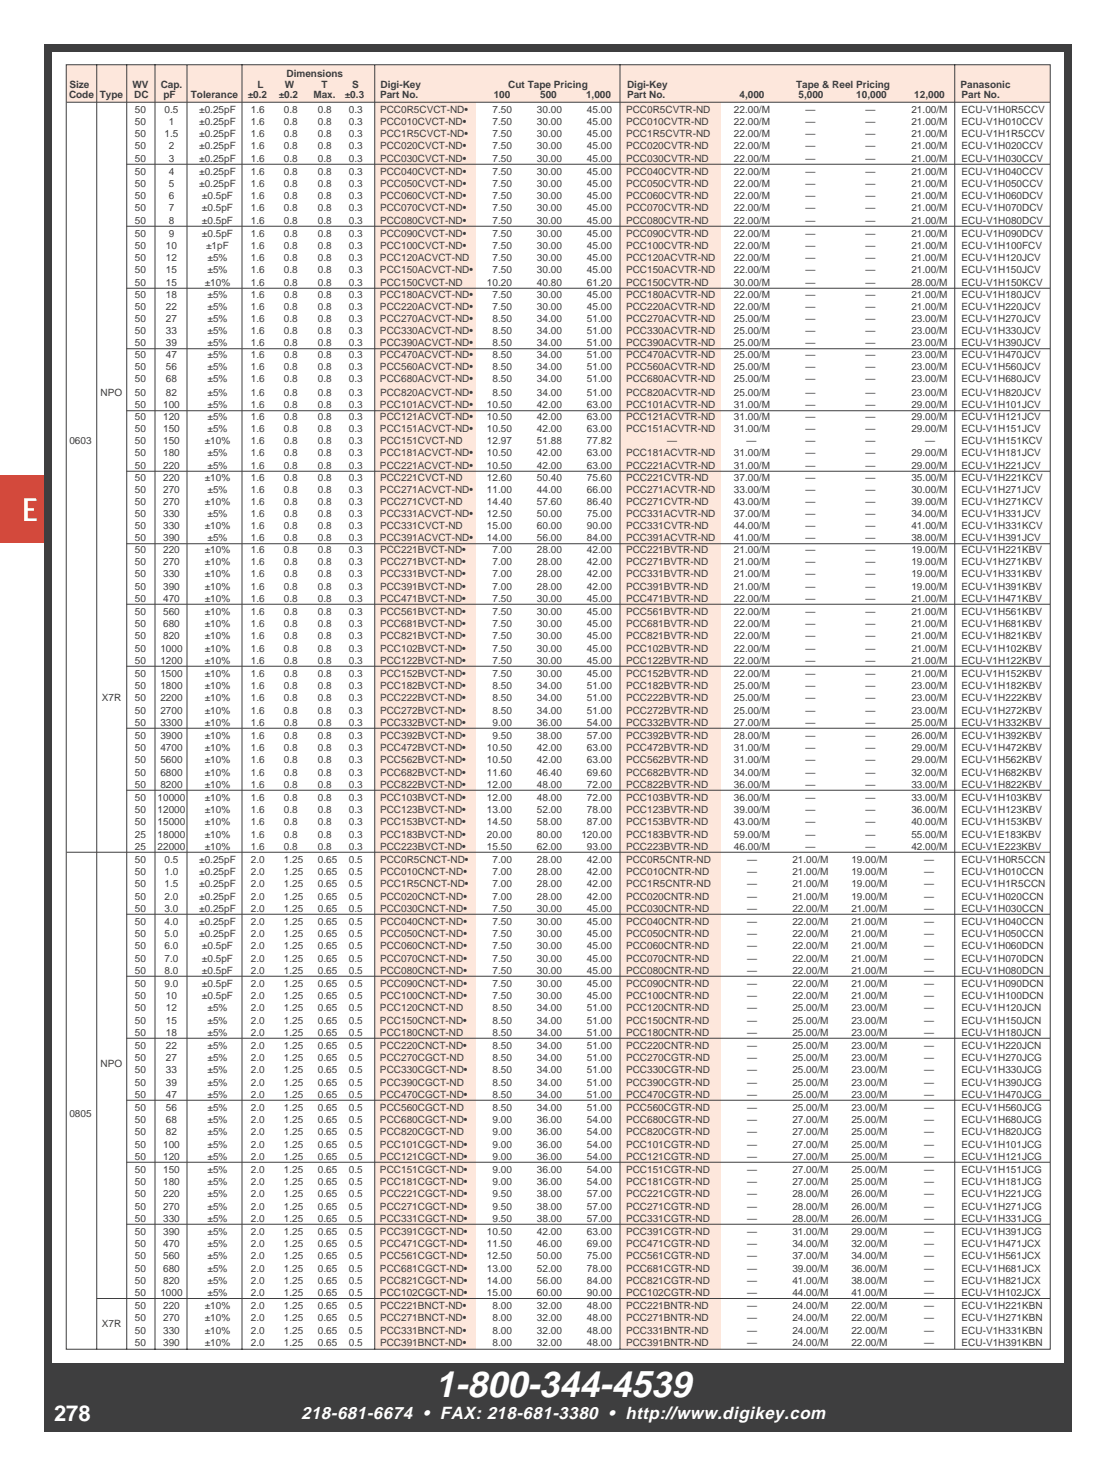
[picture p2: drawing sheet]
<svg xmlns="http://www.w3.org/2000/svg" width="197mm" height="260mm" viewBox="0 0 197 260" stroke-linecap="round" stroke-linejoin="round" font-family="sans-serif">
<defs><g id="words">
<text font-size="6.5" fill="#fff" x="76.7" y="246.5">1-800-344-4539</text>
<text font-size="5.6" fill="#fff" x="3.9" y="91.9">E</text>
<text font-size="3.9" fill="#fff" x="9.5" y="250.7">278</text>
<text font-size="3.1" fill="#fff" x="53.1" y="250.4">218-681-6674 • FAX: 218-681-3380 • http://www.digikey.com</text>
<g font-size="1.8" fill="#3e3e3f">
<text x="12.2" y="17.3">Code Type</text>
<text x="12.3" y="15.4">Size</text>
<text x="23.4" y="15.4">WV</text>
<text x="23.7" y="17.3">DC</text>
<text x="28.3" y="15.4">Cap.</text>
<text x="28.8" y="17.3">pF</text>
<text x="33.7" y="17.3">Tolerance</text>
<text x="43.7" y="17.3">±0.2</text>
<text x="45.4" y="15.4">L</text>
<text x="49.2" y="17.3">±0.2</text>
<text x="50.2" y="15.4">W</text>
<text x="50.5" y="13.6">Dimensions</text>
<text x="55.3" y="17.3">Max.</text>
<text x="56.7" y="15.4">T</text>
<text x="60.8" y="17.3">±0.3</text>
<text x="62.1" y="15.4">S</text>
<text x="67" y="17.3">Part No.</text>
<text x="67.1" y="15.4">Digi-Key</text>
<text x="87.1" y="17.3">100</text>
<text x="89.7" y="15.4">Cut Tape Pricing</text>
<text x="95.3" y="17.3">500</text>
<text x="103.4" y="17.3">1,000</text>
<text x="110.6" y="17.3">Part No.</text>
<text x="110.6" y="15.4">Digi-Key</text>
<text x="130.4" y="17.3">4,000</text>
<text x="140.4" y="15.4">Tape &amp; Reel Pricing</text>
<text x="140.9" y="17.3">5,000</text>
<text x="151" y="17.3">10,000</text>
<text x="161.3" y="17.3">12,000</text>
<text x="169.4" y="15.4">Panasonic</text>
<text x="169.6" y="17.3">Part No.</text>
<text x="23.8" y="19.9">50</text>
<text x="23.8" y="22.1">50</text>
<text x="29" y="19.9">0.5</text>
<text x="29.8" y="22.1">1</text>
<text x="35.1" y="19.9">±0.25pF</text>
<text x="35.1" y="22.1">±0.25pF</text>
<text x="44.3" y="19.9">1.6</text>
<text x="44.3" y="22.1">1.6</text>
<text x="50.1" y="19.9">0.8</text>
<text x="50.1" y="22.1">0.8</text>
<text x="56.1" y="19.9">0.8</text>
<text x="56.1" y="22.1">0.8</text>
<text x="61.6" y="19.9">0.3</text>
<text x="61.6" y="22.1">0.3</text>
<text x="67" y="19.9">PCC0R5CVCT-ND•</text>
<text x="67" y="22.1">PCC010CVCT-ND•</text>
<text x="86.9" y="19.9">7.50</text>
<text x="86.9" y="22.1">7.50</text>
<text x="94.7" y="19.9">30.00</text>
<text x="94.7" y="22.1">30.00</text>
<text x="103.5" y="19.9">45.00</text>
<text x="103.5" y="22.1">45.00</text>
<text x="110.4" y="19.9">PCC0R5CVTR-ND</text>
<text x="110.4" y="22.1">PCC010CVTR-ND</text>
<text x="129.5" y="19.9">22.00/M</text>
<text x="129.5" y="22.1">22.00/M</text>
<text x="142.1" y="19.9">—</text>
<text x="142.1" y="22.1">—</text>
<text x="152.7" y="19.9">—</text>
<text x="152.7" y="22.1">—</text>
<text x="160.8" y="19.9">21.00/M</text>
<text x="160.8" y="22.1">21.00/M</text>
<text x="169.6" y="19.9">ECU-V1H0R5CCV</text>
<text x="169.6" y="22.1">ECU-V1H010CCV</text>
<text x="23.8" y="24.2">50</text>
<text x="23.8" y="26.4">50</text>
<text x="23.8" y="28.5">50</text>
<text x="29" y="24.2">1.5</text>
<text x="29.8" y="26.4">2</text>
<text x="29.8" y="28.5">3</text>
<text x="35.1" y="24.2">±0.25pF</text>
<text x="35.1" y="26.4">±0.25pF</text>
<text x="35.1" y="28.5">±0.25pF</text>
<text x="44.3" y="24.2">1.6</text>
<text x="44.3" y="26.4">1.6</text>
<text x="44.3" y="28.5">1.6</text>
<text x="50.1" y="24.2">0.8</text>
<text x="50.1" y="26.4">0.8</text>
<text x="50.1" y="28.5">0.8</text>
<text x="56.1" y="24.2">0.8</text>
<text x="56.1" y="26.4">0.8</text>
<text x="56.1" y="28.5">0.8</text>
<text x="61.6" y="24.2">0.3</text>
<text x="61.6" y="26.4">0.3</text>
<text x="61.6" y="28.5">0.3</text>
<text x="67" y="24.2">PCC1R5CVCT-ND•</text>
<text x="67" y="26.4">PCC020CVCT-ND•</text>
<text x="67" y="28.5">PCC030CVCT-ND•</text>
<text x="86.9" y="24.2">7.50</text>
<text x="86.9" y="26.4">7.50</text>
<text x="86.9" y="28.5">7.50</text>
<text x="94.7" y="24.2">30.00</text>
<text x="94.7" y="26.4">30.00</text>
<text x="94.7" y="28.5">30.00</text>
<text x="103.5" y="24.2">45.00</text>
<text x="103.5" y="26.4">45.00</text>
<text x="103.5" y="28.5">45.00</text>
<text x="110.4" y="24.2">PCC1R5CVTR-ND</text>
<text x="110.4" y="26.4">PCC020CVTR-ND</text>
<text x="110.4" y="28.5">PCC030CVTR-ND</text>
<text x="129.5" y="24.2">22.00/M</text>
<text x="129.5" y="26.4">22.00/M</text>
<text x="129.5" y="28.5">22.00/M</text>
<text x="142.1" y="24.2">—</text>
<text x="142.1" y="26.4">—</text>
<text x="142.1" y="28.5">—</text>
<text x="152.7" y="24.2">—</text>
<text x="152.7" y="26.4">—</text>
<text x="152.7" y="28.5">—</text>
<text x="160.8" y="24.2">21.00/M</text>
<text x="160.8" y="26.4">21.00/M</text>
<text x="160.8" y="28.5">21.00/M</text>
<text x="169.6" y="24.2">ECU-V1H1R5CCV</text>
<text x="169.6" y="26.4">ECU-V1H020CCV</text>
<text x="169.6" y="28.5">ECU-V1H030CCV</text>
<text x="23.8" y="30.9">50</text>
<text x="23.8" y="33">50</text>
<text x="23.8" y="35.2">50</text>
<text x="29.8" y="30.9">4</text>
<text x="29.8" y="33">5</text>
<text x="29.8" y="35.2">6</text>
<text x="35.1" y="30.9">±0.25pF</text>
<text x="35.1" y="33">±0.25pF</text>
<text x="35.6" y="35.2">±0.5pF</text>
<text x="44.3" y="30.9">1.6</text>
<text x="44.3" y="33">1.6</text>
<text x="44.3" y="35.2">1.6</text>
<text x="50.1" y="30.9">0.8</text>
<text x="50.1" y="33">0.8</text>
<text x="50.1" y="35.2">0.8</text>
<text x="56.1" y="30.9">0.8</text>
<text x="56.1" y="33">0.8</text>
<text x="56.1" y="35.2">0.8</text>
<text x="61.6" y="30.9">0.3</text>
<text x="61.6" y="33">0.3</text>
<text x="61.6" y="35.2">0.3</text>
<text x="67" y="30.9">PCC040CVCT-ND•</text>
<text x="67" y="33">PCC050CVCT-ND•</text>
<text x="67" y="35.2">PCC060CVCT-ND•</text>
<text x="86.9" y="30.9">7.50</text>
<text x="86.9" y="33">7.50</text>
<text x="86.9" y="35.2">7.50</text>
<text x="94.7" y="30.9">30.00</text>
<text x="94.7" y="33">30.00</text>
<text x="94.7" y="35.2">30.00</text>
<text x="103.5" y="30.9">45.00</text>
<text x="103.5" y="33">45.00</text>
<text x="103.5" y="35.2">45.00</text>
<text x="110.4" y="30.9">PCC040CVTR-ND</text>
<text x="110.4" y="33">PCC050CVTR-ND</text>
<text x="110.4" y="35.2">PCC060CVTR-ND</text>
<text x="129.5" y="30.9">22.00/M</text>
<text x="129.5" y="33">22.00/M</text>
<text x="129.5" y="35.2">22.00/M</text>
<text x="142.1" y="30.9">—</text>
<text x="142.1" y="33">—</text>
<text x="142.1" y="35.2">—</text>
<text x="152.7" y="30.9">—</text>
<text x="152.7" y="33">—</text>
<text x="152.7" y="35.2">—</text>
<text x="160.8" y="30.9">21.00/M</text>
<text x="160.8" y="33">21.00/M</text>
<text x="160.8" y="35.2">21.00/M</text>
<text x="169.6" y="30.9">ECU-V1H040CCV</text>
<text x="169.6" y="33">ECU-V1H050CCV</text>
<text x="169.6" y="35.2">ECU-V1H060DCV</text>
<text x="23.8" y="37.3">50</text>
<text x="23.8" y="39.4">50</text>
<text x="23.8" y="41.8">50</text>
<text x="29.8" y="37.3">7</text>
<text x="29.8" y="39.4">8</text>
<text x="29.8" y="41.8">9</text>
<text x="35.6" y="37.3">±0.5pF</text>
<text x="35.6" y="39.4">±0.5pF</text>
<text x="35.6" y="41.8">±0.5pF</text>
<text x="44.3" y="37.3">1.6</text>
<text x="44.3" y="39.4">1.6</text>
<text x="44.3" y="41.8">1.6</text>
<text x="50.1" y="37.3">0.8</text>
<text x="50.1" y="39.4">0.8</text>
<text x="50.1" y="41.8">0.8</text>
<text x="56.1" y="37.3">0.8</text>
<text x="56.1" y="39.4">0.8</text>
<text x="56.1" y="41.8">0.8</text>
<text x="61.6" y="37.3">0.3</text>
<text x="61.6" y="39.4">0.3</text>
<text x="61.6" y="41.8">0.3</text>
<text x="67" y="37.3">PCC070CVCT-ND•</text>
<text x="67" y="39.4">PCC080CVCT-ND•</text>
<text x="67" y="41.8">PCC090CVCT-ND•</text>
<text x="86.9" y="37.3">7.50</text>
<text x="86.9" y="39.4">7.50</text>
<text x="86.9" y="41.8">7.50</text>
<text x="94.7" y="37.3">30.00</text>
<text x="94.7" y="39.4">30.00</text>
<text x="94.7" y="41.8">30.00</text>
<text x="103.5" y="37.3">45.00</text>
<text x="103.5" y="39.4">45.00</text>
<text x="103.5" y="41.8">45.00</text>
<text x="110.4" y="37.3">PCC070CVTR-ND</text>
<text x="110.4" y="39.4">PCC080CVTR-ND</text>
<text x="110.4" y="41.8">PCC090CVTR-ND</text>
<text x="129.5" y="37.3">22.00/M</text>
<text x="129.5" y="39.4">22.00/M</text>
<text x="129.5" y="41.8">22.00/M</text>
<text x="142.1" y="37.3">—</text>
<text x="142.1" y="39.4">—</text>
<text x="142.1" y="41.8">—</text>
<text x="152.7" y="37.3">—</text>
<text x="152.7" y="39.4">—</text>
<text x="152.7" y="41.8">—</text>
<text x="160.8" y="37.3">21.00/M</text>
<text x="160.8" y="39.4">21.00/M</text>
<text x="160.8" y="41.8">21.00/M</text>
<text x="169.6" y="37.3">ECU-V1H070DCV</text>
<text x="169.6" y="39.4">ECU-V1H080DCV</text>
<text x="169.6" y="41.8">ECU-V1H090DCV</text>
<text x="23.8" y="44">50</text>
<text x="23.8" y="46.1">50</text>
<text x="29.3" y="44">10</text>
<text x="29.3" y="46.1">12</text>
<text x="36.4" y="44">±1pF</text>
<text x="36.6" y="46.1">±5%</text>
<text x="44.3" y="46.1">1.6</text>
<text x="44.3" y="44">1.6</text>
<text x="50.1" y="46.1">0.8</text>
<text x="50.1" y="44">0.8</text>
<text x="56.1" y="46.1">0.8</text>
<text x="56.1" y="44">0.8</text>
<text x="61.5" y="46.1">0.3</text>
<text x="61.6" y="44">0.3</text>
<text x="67" y="46.1">PCC120ACVCT-ND</text>
<text x="67" y="44">PCC100CVCT-ND•</text>
<text x="86.9" y="46.1">7.50</text>
<text x="86.9" y="44">7.50</text>
<text x="94.7" y="46.1">30.00</text>
<text x="94.7" y="44">30.00</text>
<text x="103.5" y="46.1">45.00</text>
<text x="103.5" y="44">45.00</text>
<text x="110.4" y="46.1">PCC120ACVTR-ND</text>
<text x="110.4" y="44">PCC100CVTR-ND</text>
<text x="129.5" y="46.1">22.00/M</text>
<text x="129.5" y="44">22.00/M</text>
<text x="142.1" y="46.1">—</text>
<text x="142.1" y="44">—</text>
<text x="152.7" y="46.1">—</text>
<text x="152.7" y="44">—</text>
<text x="160.8" y="46.1">21.00/M</text>
<text x="160.8" y="44">21.00/M</text>
<text x="169.6" y="46.1">ECU-V1H120JCV</text>
<text x="169.6" y="44">ECU-V1H100FCV</text>
<text x="23.8" y="48.2">50</text>
<text x="23.8" y="50.4">50</text>
<text x="23.8" y="52.5">50</text>
<text x="29.3" y="48.2">15</text>
<text x="29.3" y="50.4">15</text>
<text x="29.3" y="52.5">18</text>
<text x="36.1" y="50.4">±10%</text>
<text x="36.6" y="48.2">±5%</text>
<text x="36.6" y="52.5">±5%</text>
<text x="44.3" y="48.2">1.6</text>
<text x="44.3" y="52.5">1.6</text>
<text x="44.3" y="50.4">1.6</text>
<text x="50.1" y="48.2">0.8</text>
<text x="50.1" y="52.5">0.8</text>
<text x="50.1" y="50.4">0.8</text>
<text x="56.1" y="48.2">0.8</text>
<text x="56.1" y="52.5">0.8</text>
<text x="56.1" y="50.4">0.8</text>
<text x="61.5" y="48.2">0.3</text>
<text x="61.5" y="52.5">0.3</text>
<text x="61.6" y="50.4">0.3</text>
<text x="67" y="48.2">PCC150ACVCT-ND•</text>
<text x="67" y="52.5">PCC180ACVCT-ND•</text>
<text x="67" y="50.4">PCC150CVCT-ND</text>
<text x="85.9" y="50.4">10.20</text>
<text x="86.9" y="48.2">7.50</text>
<text x="86.9" y="52.5">7.50</text>
<text x="94.7" y="48.2">30.00</text>
<text x="94.7" y="52.5">30.00</text>
<text x="94.7" y="50.4">40.80</text>
<text x="103.5" y="48.2">45.00</text>
<text x="103.5" y="52.5">45.00</text>
<text x="103.5" y="50.4">61.20</text>
<text x="110.4" y="48.2">PCC150ACVTR-ND</text>
<text x="110.4" y="52.5">PCC180ACVTR-ND</text>
<text x="110.4" y="50.4">PCC150CVTR-ND</text>
<text x="129.5" y="48.2">22.00/M</text>
<text x="129.5" y="52.5">22.00/M</text>
<text x="129.5" y="50.4">30.00/M</text>
<text x="142.1" y="48.2">—</text>
<text x="142.1" y="52.5">—</text>
<text x="142.1" y="50.4">—</text>
<text x="152.7" y="48.2">—</text>
<text x="152.7" y="52.5">—</text>
<text x="152.7" y="50.4">—</text>
<text x="160.8" y="48.2">21.00/M</text>
<text x="160.8" y="52.5">21.00/M</text>
<text x="160.8" y="50.4">28.00/M</text>
<text x="169.6" y="48.2">ECU-V1H150JCV</text>
<text x="169.6" y="52.5">ECU-V1H180JCV</text>
<text x="169.6" y="50.4">ECU-V1H150KCV</text>
<text x="23.8" y="54.6">50</text>
<text x="23.8" y="56.8">50</text>
<text x="23.8" y="58.9">50</text>
<text x="29.3" y="54.6">22</text>
<text x="29.3" y="56.8">27</text>
<text x="29.3" y="58.9">33</text>
<text x="36.6" y="54.6">±5%</text>
<text x="36.6" y="56.8">±5%</text>
<text x="36.6" y="58.9">±5%</text>
<text x="44.3" y="54.6">1.6</text>
<text x="44.3" y="56.8">1.6</text>
<text x="44.3" y="58.9">1.6</text>
<text x="50.1" y="54.6">0.8</text>
<text x="50.1" y="56.8">0.8</text>
<text x="50.1" y="58.9">0.8</text>
<text x="56.1" y="54.6">0.8</text>
<text x="56.1" y="56.8">0.8</text>
<text x="56.1" y="58.9">0.8</text>
<text x="61.5" y="54.6">0.3</text>
<text x="61.5" y="56.8">0.3</text>
<text x="61.5" y="58.9">0.3</text>
<text x="67" y="54.6">PCC220ACVCT-ND•</text>
<text x="67" y="56.8">PCC270ACVCT-ND•</text>
<text x="67" y="58.9">PCC330ACVCT-ND•</text>
<text x="86.9" y="54.6">7.50</text>
<text x="86.9" y="56.8">8.50</text>
<text x="86.9" y="58.9">8.50</text>
<text x="94.7" y="54.6">30.00</text>
<text x="94.7" y="56.8">34.00</text>
<text x="94.7" y="58.9">34.00</text>
<text x="103.5" y="54.6">45.00</text>
<text x="103.5" y="56.8">51.00</text>
<text x="103.5" y="58.9">51.00</text>
<text x="110.4" y="54.6">PCC220ACVTR-ND</text>
<text x="110.4" y="56.8">PCC270ACVTR-ND</text>
<text x="110.4" y="58.9">PCC330ACVTR-ND</text>
<text x="129.5" y="54.6">22.00/M</text>
<text x="129.5" y="56.8">25.00/M</text>
<text x="129.5" y="58.9">25.00/M</text>
<text x="142.1" y="54.6">—</text>
<text x="142.1" y="56.8">—</text>
<text x="142.1" y="58.9">—</text>
<text x="152.7" y="54.6">—</text>
<text x="152.7" y="56.8">—</text>
<text x="152.7" y="58.9">—</text>
<text x="160.8" y="54.6">21.00/M</text>
<text x="160.8" y="56.8">23.00/M</text>
<text x="160.8" y="58.9">23.00/M</text>
<text x="169.6" y="54.6">ECU-V1H220JCV</text>
<text x="169.6" y="56.8">ECU-V1H270JCV</text>
<text x="169.6" y="58.9">ECU-V1H330JCV</text>
<text x="23.8" y="61">50</text>
<text x="23.8" y="63.2">50</text>
<text x="23.8" y="65.3">50</text>
<text x="29.3" y="61">39</text>
<text x="29.3" y="63.2">47</text>
<text x="29.3" y="65.3">56</text>
<text x="36.6" y="61">±5%</text>
<text x="36.6" y="63.2">±5%</text>
<text x="36.6" y="65.3">±5%</text>
<text x="44.3" y="61">1.6</text>
<text x="44.3" y="63.2">1.6</text>
<text x="44.3" y="65.3">1.6</text>
<text x="50.1" y="61">0.8</text>
<text x="50.1" y="63.2">0.8</text>
<text x="50.1" y="65.3">0.8</text>
<text x="56.1" y="61">0.8</text>
<text x="56.1" y="63.2">0.8</text>
<text x="56.1" y="65.3">0.8</text>
<text x="61.5" y="61">0.3</text>
<text x="61.5" y="63.2">0.3</text>
<text x="61.5" y="65.3">0.3</text>
<text x="67" y="61">PCC390ACVCT-ND•</text>
<text x="67" y="63.2">PCC470ACVCT-ND•</text>
<text x="67" y="65.3">PCC560ACVCT-ND•</text>
<text x="86.9" y="61">8.50</text>
<text x="86.9" y="63.2">8.50</text>
<text x="86.9" y="65.3">8.50</text>
<text x="94.7" y="61">34.00</text>
<text x="94.7" y="63.2">34.00</text>
<text x="94.7" y="65.3">34.00</text>
<text x="103.5" y="61">51.00</text>
<text x="103.5" y="63.2">51.00</text>
<text x="103.5" y="65.3">51.00</text>
<text x="110.4" y="61">PCC390ACVTR-ND</text>
<text x="110.4" y="63.2">PCC470ACVTR-ND</text>
<text x="110.4" y="65.3">PCC560ACVTR-ND</text>
<text x="129.5" y="61">25.00/M</text>
<text x="129.5" y="63.2">25.00/M</text>
<text x="129.5" y="65.3">25.00/M</text>
<text x="142.1" y="61">—</text>
<text x="142.1" y="63.2">—</text>
<text x="142.1" y="65.3">—</text>
<text x="152.7" y="61">—</text>
<text x="152.7" y="63.2">—</text>
<text x="152.7" y="65.3">—</text>
<text x="160.8" y="61">23.00/M</text>
<text x="160.8" y="63.2">23.00/M</text>
<text x="160.8" y="65.3">23.00/M</text>
<text x="169.6" y="61">ECU-V1H390JCV</text>
<text x="169.6" y="63.2">ECU-V1H470JCV</text>
<text x="169.6" y="65.3">ECU-V1H560JCV</text>
<text x="17.8" y="69.8">NPO</text>
<text x="23.8" y="67.4">50</text>
<text x="23.8" y="72">50</text>
<text x="23.8" y="69.8">50</text>
<text x="28.8" y="72">100</text>
<text x="29.3" y="67.4">68</text>
<text x="29.3" y="69.8">82</text>
<text x="36.6" y="67.4">±5%</text>
<text x="36.6" y="72">±5%</text>
<text x="36.6" y="69.8">±5%</text>
<text x="44.3" y="67.4">1.6</text>
<text x="44.3" y="72">1.6</text>
<text x="44.3" y="69.8">1.6</text>
<text x="50.1" y="67.4">0.8</text>
<text x="50.1" y="72">0.8</text>
<text x="50.1" y="69.8">0.8</text>
<text x="56.1" y="67.4">0.8</text>
<text x="56.1" y="72">0.8</text>
<text x="56.1" y="69.8">0.8</text>
<text x="61.5" y="67.4">0.3</text>
<text x="61.5" y="72">0.3</text>
<text x="61.6" y="69.8">0.3</text>
<text x="67" y="67.4">PCC680ACVCT-ND•</text>
<text x="67" y="72">PCC101ACVCT-ND•</text>
<text x="67" y="69.8">PCC820ACVCT-ND•</text>
<text x="85.9" y="72">10.50</text>
<text x="86.9" y="67.4">8.50</text>
<text x="86.9" y="69.8">8.50</text>
<text x="94.7" y="67.4">34.00</text>
<text x="94.7" y="72">42.00</text>
<text x="94.7" y="69.8">34.00</text>
<text x="103.5" y="67.4">51.00</text>
<text x="103.5" y="72">63.00</text>
<text x="103.5" y="69.8">51.00</text>
<text x="110.4" y="67.4">PCC680ACVTR-ND</text>
<text x="110.4" y="72">PCC101ACVTR-ND</text>
<text x="110.4" y="69.8">PCC820ACVTR-ND</text>
<text x="129.5" y="67.4">25.00/M</text>
<text x="129.5" y="72">31.00/M</text>
<text x="129.5" y="69.8">25.00/M</text>
<text x="142.1" y="67.4">—</text>
<text x="142.1" y="72">—</text>
<text x="142.1" y="69.8">—</text>
<text x="152.7" y="67.4">—</text>
<text x="152.7" y="72">—</text>
<text x="152.7" y="69.8">—</text>
<text x="160.8" y="67.4">23.00/M</text>
<text x="160.8" y="72">29.00/M</text>
<text x="160.8" y="69.8">23.00/M</text>
<text x="169.6" y="67.4">ECU-V1H680JCV</text>
<text x="169.6" y="72">ECU-V1H101JCV</text>
<text x="169.6" y="69.8">ECU-V1H820JCV</text>
<text x="23.8" y="74.1">50</text>
<text x="23.8" y="76.2">50</text>
<text x="28.8" y="74.1">120</text>
<text x="28.8" y="76.2">150</text>
<text x="36.6" y="74.1">±5%</text>
<text x="36.6" y="76.2">±5%</text>
<text x="44.3" y="74.1">1.6</text>
<text x="44.3" y="76.2">1.6</text>
<text x="50.1" y="74.1">0.8</text>
<text x="50.1" y="76.2">0.8</text>
<text x="56.1" y="74.1">0.8</text>
<text x="56.1" y="76.2">0.8</text>
<text x="61.5" y="74.1">0.3</text>
<text x="61.5" y="76.2">0.3</text>
<text x="67" y="74.1">PCC121ACVCT-ND•</text>
<text x="67" y="76.2">PCC151ACVCT-ND•</text>
<text x="85.9" y="74.1">10.50</text>
<text x="85.9" y="76.2">10.50</text>
<text x="94.7" y="74.1">42.00</text>
<text x="94.7" y="76.2">42.00</text>
<text x="103.5" y="74.1">63.00</text>
<text x="103.5" y="76.2">63.00</text>
<text x="110.4" y="74.1">PCC121ACVTR-ND</text>
<text x="110.4" y="76.2">PCC151ACVTR-ND</text>
<text x="129.5" y="74.1">31.00/M</text>
<text x="129.5" y="76.2">31.00/M</text>
<text x="142.1" y="74.1">—</text>
<text x="142.1" y="76.2">—</text>
<text x="152.7" y="74.1">—</text>
<text x="152.7" y="76.2">—</text>
<text x="160.8" y="74.1">29.00/M</text>
<text x="160.8" y="76.2">29.00/M</text>
<text x="169.6" y="74.1">ECU-V1H121JCV</text>
<text x="169.6" y="76.2">ECU-V1H151JCV</text>
<text x="12.2" y="78.4">0603</text>
<text x="23.8" y="78.4">50</text>
<text x="23.8" y="80.5">50</text>
<text x="23.8" y="82.6">50</text>
<text x="28.8" y="78.4">150</text>
<text x="28.8" y="80.5">180</text>
<text x="28.8" y="82.6">220</text>
<text x="36.1" y="78.4">±10%</text>
<text x="36.6" y="80.5">±5%</text>
<text x="36.6" y="82.6">±5%</text>
<text x="44.3" y="80.5">1.6</text>
<text x="44.3" y="82.6">1.6</text>
<text x="44.3" y="78.4">1.6</text>
<text x="50.1" y="80.5">0.8</text>
<text x="50.1" y="82.6">0.8</text>
<text x="50.1" y="78.4">0.8</text>
<text x="56.1" y="80.5">0.8</text>
<text x="56.1" y="82.6">0.8</text>
<text x="56.1" y="78.4">0.8</text>
<text x="61.5" y="80.5">0.3</text>
<text x="61.5" y="82.6">0.3</text>
<text x="61.6" y="78.4">0.3</text>
<text x="67" y="80.5">PCC181ACVCT-ND•</text>
<text x="67" y="82.6">PCC221ACVCT-ND•</text>
<text x="67" y="78.4">PCC151CVCT-ND</text>
<text x="85.9" y="80.5">10.50</text>
<text x="85.9" y="82.6">10.50</text>
<text x="85.9" y="78.4">12.97</text>
<text x="94.7" y="80.5">42.00</text>
<text x="94.7" y="82.6">42.00</text>
<text x="94.7" y="78.4">51.88</text>
<text x="103.5" y="80.5">63.00</text>
<text x="103.5" y="82.6">63.00</text>
<text x="103.5" y="78.4">77.82</text>
<text x="110.4" y="80.5">PCC181ACVTR-ND</text>
<text x="110.4" y="82.6">PCC221ACVTR-ND</text>
<text x="117.7" y="78.4">—</text>
<text x="129.5" y="80.5">31.00/M</text>
<text x="129.5" y="82.6">31.00/M</text>
<text x="131.7" y="78.4">—</text>
<text x="142.1" y="78.4">—</text>
<text x="142.1" y="80.5">—</text>
<text x="142.1" y="82.6">—</text>
<text x="152.7" y="78.4">—</text>
<text x="152.7" y="80.5">—</text>
<text x="152.7" y="82.6">—</text>
<text x="160.8" y="80.5">29.00/M</text>
<text x="160.8" y="82.6">29.00/M</text>
<text x="163.2" y="78.4">—</text>
<text x="169.6" y="78.4">ECU-V1H151KCV</text>
<text x="169.6" y="80.5">ECU-V1H181JCV</text>
<text x="169.6" y="82.6">ECU-V1H221JCV</text>
<text x="23.8" y="84.8">50</text>
<text x="23.8" y="86.9">50</text>
<text x="23.8" y="89">50</text>
<text x="28.8" y="84.8">220</text>
<text x="28.8" y="86.9">270</text>
<text x="28.8" y="89">270</text>
<text x="36.1" y="84.8">±10%</text>
<text x="36.1" y="89">±10%</text>
<text x="36.6" y="86.9">±5%</text>
<text x="44.3" y="86.9">1.6</text>
<text x="44.3" y="84.8">1.6</text>
<text x="44.3" y="89">1.6</text>
<text x="50.1" y="86.9">0.8</text>
<text x="50.1" y="84.8">0.8</text>
<text x="50.1" y="89">0.8</text>
<text x="56.1" y="86.9">0.8</text>
<text x="56.1" y="84.8">0.8</text>
<text x="56.1" y="89">0.8</text>
<text x="61.5" y="86.9">0.3</text>
<text x="61.6" y="84.8">0.3</text>
<text x="61.6" y="89">0.3</text>
<text x="67" y="86.9">PCC271ACVCT-ND•</text>
<text x="67" y="84.8">PCC221CVCT-ND</text>
<text x="67" y="89">PCC271CVCT-ND</text>
<text x="85.9" y="86.9">11.00</text>
<text x="85.9" y="84.8">12.60</text>
<text x="85.9" y="89">14.40</text>
<text x="94.7" y="86.9">44.00</text>
<text x="94.7" y="84.8">50.40</text>
<text x="94.7" y="89">57.60</text>
<text x="103.5" y="86.9">66.00</text>
<text x="103.5" y="84.8">75.60</text>
<text x="103.5" y="89">86.40</text>
<text x="110.4" y="86.9">PCC271ACVTR-ND</text>
<text x="110.4" y="84.8">PCC221CVTR-ND</text>
<text x="110.4" y="89">PCC271CVTR-ND</text>
<text x="129.5" y="86.9">33.00/M</text>
<text x="129.5" y="84.8">37.00/M</text>
<text x="129.5" y="89">43.00/M</text>
<text x="142.1" y="86.9">—</text>
<text x="142.1" y="84.8">—</text>
<text x="142.1" y="89">—</text>
<text x="152.7" y="86.9">—</text>
<text x="152.7" y="84.8">—</text>
<text x="152.7" y="89">—</text>
<text x="160.8" y="86.9">30.00/M</text>
<text x="160.8" y="84.8">35.00/M</text>
<text x="160.8" y="89">39.00/M</text>
<text x="169.6" y="86.9">ECU-V1H271JCV</text>
<text x="169.6" y="84.8">ECU-V1H221KCV</text>
<text x="169.6" y="89">ECU-V1H271KCV</text>
<text x="23.8" y="91.2">50</text>
<text x="23.8" y="93.3">50</text>
<text x="23.8" y="95.4">50</text>
<text x="28.8" y="91.2">330</text>
<text x="28.8" y="93.3">330</text>
<text x="28.8" y="95.4">390</text>
<text x="36.1" y="93.3">±10%</text>
<text x="36.6" y="91.2">±5%</text>
<text x="36.6" y="95.4">±5%</text>
<text x="44.3" y="91.2">1.6</text>
<text x="44.3" y="95.4">1.6</text>
<text x="44.3" y="93.3">1.6</text>
<text x="50.1" y="91.2">0.8</text>
<text x="50.1" y="95.4">0.8</text>
<text x="50.1" y="93.3">0.8</text>
<text x="56.1" y="91.2">0.8</text>
<text x="56.1" y="95.4">0.8</text>
<text x="56.1" y="93.3">0.8</text>
<text x="61.5" y="91.2">0.3</text>
<text x="61.5" y="95.4">0.3</text>
<text x="61.6" y="93.3">0.3</text>
<text x="67" y="91.2">PCC331ACVCT-ND•</text>
<text x="67" y="95.4">PCC391ACVCT-ND•</text>
<text x="67" y="93.3">PCC331CVCT-ND</text>
<text x="85.9" y="91.2">12.50</text>
<text x="85.9" y="95.4">14.00</text>
<text x="85.9" y="93.3">15.00</text>
<text x="94.7" y="91.2">50.00</text>
<text x="94.7" y="95.4">56.00</text>
<text x="94.7" y="93.3">60.00</text>
<text x="103.5" y="91.2">75.00</text>
<text x="103.5" y="95.4">84.00</text>
<text x="103.5" y="93.3">90.00</text>
<text x="110.4" y="91.2">PCC331ACVTR-ND</text>
<text x="110.4" y="95.4">PCC391ACVTR-ND</text>
<text x="110.4" y="93.3">PCC331CVTR-ND</text>
<text x="129.5" y="91.2">37.00/M</text>
<text x="129.5" y="95.4">41.00/M</text>
<text x="129.5" y="93.3">44.00/M</text>
<text x="142.1" y="91.2">—</text>
<text x="142.1" y="95.4">—</text>
<text x="142.1" y="93.3">—</text>
<text x="152.7" y="91.2">—</text>
<text x="152.7" y="95.4">—</text>
<text x="152.7" y="93.3">—</text>
<text x="160.8" y="91.2">34.00/M</text>
<text x="160.8" y="95.4">38.00/M</text>
<text x="160.8" y="93.3">41.00/M</text>
<text x="169.6" y="91.2">ECU-V1H331JCV</text>
<text x="169.6" y="95.4">ECU-V1H391JCV</text>
<text x="169.6" y="93.3">ECU-V1H331KCV</text>
<text x="23.8" y="97.6">50</text>
<text x="23.8" y="99.7">50</text>
<text x="23.8" y="101.8">50</text>
<text x="28.8" y="97.6">220</text>
<text x="28.8" y="99.7">270</text>
<text x="28.8" y="101.8">330</text>
<text x="36.1" y="97.6">±10%</text>
<text x="36.1" y="99.7">±10%</text>
<text x="36.1" y="101.8">±10%</text>
<text x="44.3" y="97.6">1.6</text>
<text x="44.3" y="99.7">1.6</text>
<text x="44.3" y="101.8">1.6</text>
<text x="50.1" y="97.6">0.8</text>
<text x="50.1" y="99.7">0.8</text>
<text x="50.1" y="101.8">0.8</text>
<text x="56.1" y="97.6">0.8</text>
<text x="56.1" y="99.7">0.8</text>
<text x="56.1" y="101.8">0.8</text>
<text x="61.6" y="97.6">0.3</text>
<text x="61.6" y="99.7">0.3</text>
<text x="61.6" y="101.8">0.3</text>
<text x="67" y="97.6">PCC221BVCT-ND•</text>
<text x="67" y="99.7">PCC271BVCT-ND•</text>
<text x="67" y="101.8">PCC331BVCT-ND•</text>
<text x="86.9" y="97.6">7.00</text>
<text x="86.9" y="99.7">7.00</text>
<text x="86.9" y="101.8">7.00</text>
<text x="94.7" y="97.6">28.00</text>
<text x="94.7" y="99.7">28.00</text>
<text x="94.7" y="101.8">28.00</text>
<text x="103.5" y="97.6">42.00</text>
<text x="103.5" y="99.7">42.00</text>
<text x="103.5" y="101.8">42.00</text>
<text x="110.4" y="97.6">PCC221BVTR-ND</text>
<text x="110.4" y="99.7">PCC271BVTR-ND</text>
<text x="110.4" y="101.8">PCC331BVTR-ND</text>
<text x="129.5" y="97.6">21.00/M</text>
<text x="129.5" y="99.7">21.00/M</text>
<text x="129.5" y="101.8">21.00/M</text>
<text x="142.1" y="97.6">—</text>
<text x="142.1" y="99.7">—</text>
<text x="142.1" y="101.8">—</text>
<text x="152.7" y="97.6">—</text>
<text x="152.7" y="99.7">—</text>
<text x="152.7" y="101.8">—</text>
<text x="160.8" y="97.6">19.00/M</text>
<text x="160.8" y="99.7">19.00/M</text>
<text x="160.8" y="101.8">19.00/M</text>
<text x="169.6" y="97.6">ECU-V1H221KBV</text>
<text x="169.6" y="99.7">ECU-V1H271KBV</text>
<text x="169.6" y="101.8">ECU-V1H331KBV</text>
<text x="23.8" y="104">50</text>
<text x="23.8" y="106.1">50</text>
<text x="28.8" y="104">390</text>
<text x="28.8" y="106.1">470</text>
<text x="36.1" y="104">±10%</text>
<text x="36.1" y="106.1">±10%</text>
<text x="44.3" y="104">1.6</text>
<text x="44.3" y="106.1">1.6</text>
<text x="50.1" y="104">0.8</text>
<text x="50.1" y="106.1">0.8</text>
<text x="56.1" y="104">0.8</text>
<text x="56.1" y="106.1">0.8</text>
<text x="61.6" y="104">0.3</text>
<text x="61.6" y="106.1">0.3</text>
<text x="67" y="104">PCC391BVCT-ND•</text>
<text x="67" y="106.1">PCC471BVCT-ND•</text>
<text x="86.9" y="104">7.00</text>
<text x="86.9" y="106.1">7.50</text>
<text x="94.7" y="104">28.00</text>
<text x="94.7" y="106.1">30.00</text>
<text x="103.5" y="104">42.00</text>
<text x="103.5" y="106.1">45.00</text>
<text x="110.4" y="104">PCC391BVTR-ND</text>
<text x="110.4" y="106.1">PCC471BVTR-ND</text>
<text x="129.5" y="104">21.00/M</text>
<text x="129.5" y="106.1">22.00/M</text>
<text x="142.1" y="104">—</text>
<text x="142.1" y="106.1">—</text>
<text x="152.7" y="104">—</text>
<text x="152.7" y="106.1">—</text>
<text x="160.8" y="104">19.00/M</text>
<text x="160.8" y="106.1">21.00/M</text>
<text x="169.6" y="104">ECU-V1H391KBV</text>
<text x="169.6" y="106.1">ECU-V1H471KBV</text>
<text x="23.8" y="108.5">50</text>
<text x="23.8" y="110.6">50</text>
<text x="23.8" y="112.8">50</text>
<text x="28.8" y="108.5">560</text>
<text x="28.8" y="110.6">680</text>
<text x="28.8" y="112.8">820</text>
<text x="36.1" y="108.5">±10%</text>
<text x="36.1" y="110.6">±10%</text>
<text x="36.1" y="112.8">±10%</text>
<text x="44.3" y="108.5">1.6</text>
<text x="44.3" y="110.6">1.6</text>
<text x="44.3" y="112.8">1.6</text>
<text x="50.1" y="108.5">0.8</text>
<text x="50.1" y="110.6">0.8</text>
<text x="50.1" y="112.8">0.8</text>
<text x="56.1" y="108.5">0.8</text>
<text x="56.1" y="110.6">0.8</text>
<text x="56.1" y="112.8">0.8</text>
<text x="61.6" y="108.5">0.3</text>
<text x="61.6" y="110.6">0.3</text>
<text x="61.6" y="112.8">0.3</text>
<text x="67" y="108.5">PCC561BVCT-ND•</text>
<text x="67" y="110.6">PCC681BVCT-ND•</text>
<text x="67" y="112.8">PCC821BVCT-ND•</text>
<text x="86.9" y="108.5">7.50</text>
<text x="86.9" y="110.6">7.50</text>
<text x="86.9" y="112.8">7.50</text>
<text x="94.7" y="108.5">30.00</text>
<text x="94.7" y="110.6">30.00</text>
<text x="94.7" y="112.8">30.00</text>
<text x="103.5" y="108.5">45.00</text>
<text x="103.5" y="110.6">45.00</text>
<text x="103.5" y="112.8">45.00</text>
<text x="110.4" y="108.5">PCC561BVTR-ND</text>
<text x="110.4" y="110.6">PCC681BVTR-ND</text>
<text x="110.4" y="112.8">PCC821BVTR-ND</text>
<text x="129.5" y="108.5">22.00/M</text>
<text x="129.5" y="110.6">22.00/M</text>
<text x="129.5" y="112.8">22.00/M</text>
<text x="142.1" y="108.5">—</text>
<text x="142.1" y="110.6">—</text>
<text x="142.1" y="112.8">—</text>
<text x="152.7" y="108.5">—</text>
<text x="152.7" y="110.6">—</text>
<text x="152.7" y="112.8">—</text>
<text x="160.8" y="108.5">21.00/M</text>
<text x="160.8" y="110.6">21.00/M</text>
<text x="160.8" y="112.8">21.00/M</text>
<text x="169.6" y="108.5">ECU-V1H561KBV</text>
<text x="169.6" y="110.6">ECU-V1H681KBV</text>
<text x="169.6" y="112.8">ECU-V1H821KBV</text>
<text x="23.8" y="114.9">50</text>
<text x="23.8" y="117.1">50</text>
<text x="23.8" y="119.5">50</text>
<text x="28.3" y="114.9">1000</text>
<text x="28.3" y="117.1">1200</text>
<text x="28.3" y="119.5">1500</text>
<text x="36.1" y="114.9">±10%</text>
<text x="36.1" y="117.1">±10%</text>
<text x="36.1" y="119.5">±10%</text>
<text x="44.3" y="114.9">1.6</text>
<text x="44.3" y="117.1">1.6</text>
<text x="44.3" y="119.5">1.6</text>
<text x="50.1" y="114.9">0.8</text>
<text x="50.1" y="117.1">0.8</text>
<text x="50.1" y="119.5">0.8</text>
<text x="56.1" y="114.9">0.8</text>
<text x="56.1" y="117.1">0.8</text>
<text x="56.1" y="119.5">0.8</text>
<text x="61.6" y="114.9">0.3</text>
<text x="61.6" y="117.1">0.3</text>
<text x="61.6" y="119.5">0.3</text>
<text x="67" y="114.9">PCC102BVCT-ND•</text>
<text x="67" y="117.1">PCC122BVCT-ND•</text>
<text x="67" y="119.5">PCC152BVCT-ND•</text>
<text x="86.9" y="114.9">7.50</text>
<text x="86.9" y="117.1">7.50</text>
<text x="86.9" y="119.5">7.50</text>
<text x="94.7" y="114.9">30.00</text>
<text x="94.7" y="117.1">30.00</text>
<text x="94.7" y="119.5">30.00</text>
<text x="103.5" y="114.9">45.00</text>
<text x="103.5" y="117.1">45.00</text>
<text x="103.5" y="119.5">45.00</text>
<text x="110.4" y="114.9">PCC102BVTR-ND</text>
<text x="110.4" y="117.1">PCC122BVTR-ND</text>
<text x="110.4" y="119.5">PCC152BVTR-ND</text>
<text x="129.5" y="114.9">22.00/M</text>
<text x="129.5" y="117.1">22.00/M</text>
<text x="129.5" y="119.5">22.00/M</text>
<text x="142.1" y="114.9">—</text>
<text x="142.1" y="117.1">—</text>
<text x="142.1" y="119.5">—</text>
<text x="152.7" y="114.9">—</text>
<text x="152.7" y="117.1">—</text>
<text x="152.7" y="119.5">—</text>
<text x="160.8" y="114.9">21.00/M</text>
<text x="160.8" y="117.1">21.00/M</text>
<text x="160.8" y="119.5">21.00/M</text>
<text x="169.6" y="114.9">ECU-V1H102KBV</text>
<text x="169.6" y="117.1">ECU-V1H122KBV</text>
<text x="169.6" y="119.5">ECU-V1H152KBV</text>
<text x="18" y="123.7">X7R</text>
<text x="23.8" y="121.6">50</text>
<text x="23.8" y="125.9">50</text>
<text x="23.8" y="123.7">50</text>
<text x="28.3" y="121.6">1800</text>
<text x="28.3" y="125.9">2700</text>
<text x="28.3" y="123.7">2200</text>
<text x="36.1" y="121.6">±10%</text>
<text x="36.1" y="125.9">±10%</text>
<text x="36.1" y="123.7">±10%</text>
<text x="44.3" y="121.6">1.6</text>
<text x="44.3" y="125.9">1.6</text>
<text x="44.3" y="123.7">1.6</text>
<text x="50.1" y="121.6">0.8</text>
<text x="50.1" y="125.9">0.8</text>
<text x="50.1" y="123.7">0.8</text>
<text x="56.1" y="121.6">0.8</text>
<text x="56.1" y="125.9">0.8</text>
<text x="56.1" y="123.7">0.8</text>
<text x="61.6" y="121.6">0.3</text>
<text x="61.6" y="125.9">0.3</text>
<text x="61.6" y="123.7">0.3</text>
<text x="67" y="121.6">PCC182BVCT-ND•</text>
<text x="67" y="125.9">PCC272BVCT-ND•</text>
<text x="67" y="123.7">PCC222BVCT-ND•</text>
<text x="86.9" y="121.6">8.50</text>
<text x="86.9" y="125.9">8.50</text>
<text x="86.9" y="123.7">8.50</text>
<text x="94.7" y="121.6">34.00</text>
<text x="94.7" y="125.9">34.00</text>
<text x="94.7" y="123.7">34.00</text>
<text x="103.5" y="121.6">51.00</text>
<text x="103.5" y="125.9">51.00</text>
<text x="103.5" y="123.7">51.00</text>
<text x="110.4" y="121.6">PCC182BVTR-ND</text>
<text x="110.4" y="125.9">PCC272BVTR-ND</text>
<text x="110.4" y="123.7">PCC222BVTR-ND</text>
<text x="129.5" y="121.6">25.00/M</text>
<text x="129.5" y="125.9">25.00/M</text>
<text x="129.5" y="123.7">25.00/M</text>
<text x="142.1" y="121.6">—</text>
<text x="142.1" y="125.9">—</text>
<text x="142.1" y="123.7">—</text>
<text x="152.7" y="121.6">—</text>
<text x="152.7" y="125.9">—</text>
<text x="152.7" y="123.7">—</text>
<text x="160.8" y="121.6">23.00/M</text>
<text x="160.8" y="125.9">23.00/M</text>
<text x="160.8" y="123.7">23.00/M</text>
<text x="169.6" y="121.6">ECU-V1H182KBV</text>
<text x="169.6" y="125.9">ECU-V1H272KBV</text>
<text x="169.6" y="123.7">ECU-V1H222KBV</text>
<text x="23.8" y="128">50</text>
<text x="23.8" y="130.4">50</text>
<text x="28.3" y="128">3300</text>
<text x="28.3" y="130.4">3900</text>
<text x="36.1" y="128">±10%</text>
<text x="36.1" y="130.4">±10%</text>
<text x="44.3" y="128">1.6</text>
<text x="44.3" y="130.4">1.6</text>
<text x="50.1" y="128">0.8</text>
<text x="50.1" y="130.4">0.8</text>
<text x="56.1" y="128">0.8</text>
<text x="56.1" y="130.4">0.8</text>
<text x="61.6" y="128">0.3</text>
<text x="61.6" y="130.4">0.3</text>
<text x="67" y="128">PCC332BVCT-ND•</text>
<text x="67" y="130.4">PCC392BVCT-ND•</text>
<text x="86.9" y="128">9.00</text>
<text x="86.9" y="130.4">9.50</text>
<text x="94.7" y="128">36.00</text>
<text x="94.7" y="130.4">38.00</text>
<text x="103.5" y="128">54.00</text>
<text x="103.5" y="130.4">57.00</text>
<text x="110.4" y="128">PCC332BVTR-ND</text>
<text x="110.4" y="130.4">PCC392BVTR-ND</text>
<text x="129.5" y="128">27.00/M</text>
<text x="129.5" y="130.4">28.00/M</text>
<text x="142.1" y="128">—</text>
<text x="142.1" y="130.4">—</text>
<text x="152.7" y="128">—</text>
<text x="152.7" y="130.4">—</text>
<text x="160.8" y="128">25.00/M</text>
<text x="160.8" y="130.4">26.00/M</text>
<text x="169.6" y="128">ECU-V1H332KBV</text>
<text x="169.6" y="130.4">ECU-V1H392KBV</text>
<text x="23.8" y="132.5">50</text>
<text x="23.8" y="134.7">50</text>
<text x="23.8" y="136.8">50</text>
<text x="28.3" y="132.5">4700</text>
<text x="28.3" y="134.7">5600</text>
<text x="28.3" y="136.8">6800</text>
<text x="36.1" y="132.5">±10%</text>
<text x="36.1" y="134.7">±10%</text>
<text x="36.1" y="136.8">±10%</text>
<text x="44.3" y="132.5">1.6</text>
<text x="44.3" y="134.7">1.6</text>
<text x="44.3" y="136.8">1.6</text>
<text x="50.1" y="132.5">0.8</text>
<text x="50.1" y="134.7">0.8</text>
<text x="50.1" y="136.8">0.8</text>
<text x="56.1" y="132.5">0.8</text>
<text x="56.1" y="134.7">0.8</text>
<text x="56.1" y="136.8">0.8</text>
<text x="61.6" y="132.5">0.3</text>
<text x="61.6" y="134.7">0.3</text>
<text x="61.6" y="136.8">0.3</text>
<text x="67" y="132.5">PCC472BVCT-ND•</text>
<text x="67" y="134.7">PCC562BVCT-ND•</text>
<text x="67" y="136.8">PCC682BVCT-ND•</text>
<text x="85.9" y="132.5">10.50</text>
<text x="85.9" y="134.7">10.50</text>
<text x="85.9" y="136.8">11.60</text>
<text x="94.7" y="132.5">42.00</text>
<text x="94.7" y="134.7">42.00</text>
<text x="94.7" y="136.8">46.40</text>
<text x="103.5" y="132.5">63.00</text>
<text x="103.5" y="134.7">63.00</text>
<text x="103.5" y="136.8">69.60</text>
<text x="110.4" y="132.5">PCC472BVTR-ND</text>
<text x="110.4" y="134.7">PCC562BVTR-ND</text>
<text x="110.4" y="136.8">PCC682BVTR-ND</text>
<text x="129.5" y="132.5">31.00/M</text>
<text x="129.5" y="134.7">31.00/M</text>
<text x="129.5" y="136.8">34.00/M</text>
<text x="142.1" y="132.5">—</text>
<text x="142.1" y="134.7">—</text>
<text x="142.1" y="136.8">—</text>
<text x="152.7" y="132.5">—</text>
<text x="152.7" y="134.7">—</text>
<text x="152.7" y="136.8">—</text>
<text x="160.8" y="132.5">29.00/M</text>
<text x="160.8" y="134.7">29.00/M</text>
<text x="160.8" y="136.8">32.00/M</text>
<text x="169.6" y="132.5">ECU-V1H472KBV</text>
<text x="169.6" y="134.7">ECU-V1H562KBV</text>
<text x="169.6" y="136.8">ECU-V1H682KBV</text>
<text x="23.8" y="138.9">50</text>
<text x="23.8" y="141.3">50</text>
<text x="23.8" y="143.5">50</text>
<text x="27.8" y="141.3">10000</text>
<text x="27.8" y="143.5">12000</text>
<text x="28.3" y="138.9">8200</text>
<text x="36.1" y="138.9">±10%</text>
<text x="36.1" y="141.3">±10%</text>
<text x="36.1" y="143.5">±10%</text>
<text x="44.3" y="138.9">1.6</text>
<text x="44.3" y="141.3">1.6</text>
<text x="44.3" y="143.5">1.6</text>
<text x="50.1" y="138.9">0.8</text>
<text x="50.1" y="141.3">0.8</text>
<text x="50.1" y="143.5">0.8</text>
<text x="56.1" y="138.9">0.8</text>
<text x="56.1" y="141.3">0.8</text>
<text x="56.1" y="143.5">0.8</text>
<text x="61.6" y="138.9">0.3</text>
<text x="61.6" y="141.3">0.3</text>
<text x="61.6" y="143.5">0.3</text>
<text x="67" y="138.9">PCC822BVCT-ND•</text>
<text x="67" y="141.3">PCC103BVCT-ND•</text>
<text x="67" y="143.5">PCC123BVCT-ND•</text>
<text x="85.9" y="138.9">12.00</text>
<text x="85.9" y="141.3">12.00</text>
<text x="85.9" y="143.5">13.00</text>
<text x="94.7" y="138.9">48.00</text>
<text x="94.7" y="141.3">48.00</text>
<text x="94.7" y="143.5">52.00</text>
<text x="103.5" y="138.9">72.00</text>
<text x="103.5" y="141.3">72.00</text>
<text x="103.5" y="143.5">78.00</text>
<text x="110.4" y="138.9">PCC822BVTR-ND</text>
<text x="110.4" y="141.3">PCC103BVTR-ND</text>
<text x="110.4" y="143.5">PCC123BVTR-ND</text>
<text x="129.5" y="138.9">36.00/M</text>
<text x="129.5" y="141.3">36.00/M</text>
<text x="129.5" y="143.5">39.00/M</text>
<text x="142.1" y="138.9">—</text>
<text x="142.1" y="141.3">—</text>
<text x="142.1" y="143.5">—</text>
<text x="152.7" y="138.9">—</text>
<text x="152.7" y="141.3">—</text>
<text x="152.7" y="143.5">—</text>
<text x="160.8" y="138.9">33.00/M</text>
<text x="160.8" y="141.3">33.00/M</text>
<text x="160.8" y="143.5">36.00/M</text>
<text x="169.6" y="138.9">ECU-V1H822KBV</text>
<text x="169.6" y="141.3">ECU-V1H103KBV</text>
<text x="169.6" y="143.5">ECU-V1H123KBV</text>
<text x="23.8" y="145.6">50</text>
<text x="23.8" y="147.7">25</text>
<text x="23.8" y="149.9">25</text>
<text x="27.8" y="145.6">15000</text>
<text x="27.8" y="147.7">18000</text>
<text x="27.8" y="149.9">22000</text>
<text x="36.1" y="145.6">±10%</text>
<text x="36.1" y="147.7">±10%</text>
<text x="36.1" y="149.9">±10%</text>
<text x="44.3" y="145.6">1.6</text>
<text x="44.3" y="147.7">1.6</text>
<text x="44.3" y="149.9">1.6</text>
<text x="50.1" y="145.6">0.8</text>
<text x="50.1" y="147.7">0.8</text>
<text x="50.1" y="149.9">0.8</text>
<text x="56.1" y="145.6">0.8</text>
<text x="56.1" y="147.7">0.8</text>
<text x="56.1" y="149.9">0.8</text>
<text x="61.6" y="145.6">0.3</text>
<text x="61.6" y="147.7">0.3</text>
<text x="61.6" y="149.9">0.3</text>
<text x="67" y="145.6">PCC153BVCT-ND•</text>
<text x="67" y="147.7">PCC183BVCT-ND•</text>
<text x="67" y="149.9">PCC223BVCT-ND•</text>
<text x="85.9" y="145.6">14.50</text>
<text x="85.9" y="147.7">20.00</text>
<text x="85.9" y="149.9">15.50</text>
<text x="94.7" y="145.6">58.00</text>
<text x="94.7" y="147.7">80.00</text>
<text x="94.7" y="149.9">62.00</text>
<text x="102.5" y="147.7">120.00</text>
<text x="103.5" y="145.6">87.00</text>
<text x="103.5" y="149.9">93.00</text>
<text x="110.4" y="145.6">PCC153BVTR-ND</text>
<text x="110.4" y="147.7">PCC183BVTR-ND</text>
<text x="110.4" y="149.9">PCC223BVTR-ND</text>
<text x="129.5" y="145.6">43.00/M</text>
<text x="129.5" y="147.7">59.00/M</text>
<text x="129.5" y="149.9">46.00/M</text>
<text x="142.1" y="145.6">—</text>
<text x="142.1" y="147.7">—</text>
<text x="142.1" y="149.9">—</text>
<text x="152.7" y="145.6">—</text>
<text x="152.7" y="147.7">—</text>
<text x="152.7" y="149.9">—</text>
<text x="160.8" y="145.6">40.00/M</text>
<text x="160.8" y="147.7">55.00/M</text>
<text x="160.8" y="149.9">42.00/M</text>
<text x="169.6" y="145.6">ECU-V1H153KBV</text>
<text x="169.6" y="147.7">ECU-V1E183KBV</text>
<text x="169.6" y="149.9">ECU-V1E223KBV</text>
<text x="23.8" y="152.3">50</text>
<text x="23.8" y="154.4">50</text>
<text x="29" y="152.3">0.5</text>
<text x="29" y="154.4">1.0</text>
<text x="35.1" y="152.3">±0.25pF</text>
<text x="35.1" y="154.4">±0.25pF</text>
<text x="44.3" y="152.3">2.0</text>
<text x="44.3" y="154.4">2.0</text>
<text x="50.1" y="152.3">1.25</text>
<text x="50.1" y="154.4">1.25</text>
<text x="56.1" y="152.3">0.65</text>
<text x="56.1" y="154.4">0.65</text>
<text x="61.6" y="152.3">0.5</text>
<text x="61.6" y="154.4">0.5</text>
<text x="67" y="152.3">PCC0R5CNCT-ND•</text>
<text x="67" y="154.4">PCC010CNCT-ND•</text>
<text x="86.9" y="152.3">7.00</text>
<text x="86.9" y="154.4">7.00</text>
<text x="94.7" y="152.3">28.00</text>
<text x="94.7" y="154.4">28.00</text>
<text x="103.5" y="152.3">42.00</text>
<text x="103.5" y="154.4">42.00</text>
<text x="110.4" y="152.3">PCC0R5CNTR-ND</text>
<text x="110.4" y="154.4">PCC010CNTR-ND</text>
<text x="131.8" y="152.3">—</text>
<text x="131.8" y="154.4">—</text>
<text x="139.8" y="152.3">21.00/M</text>
<text x="139.8" y="154.4">21.00/M</text>
<text x="150.2" y="152.3">19.00/M</text>
<text x="150.2" y="154.4">19.00/M</text>
<text x="163" y="152.3">—</text>
<text x="163" y="154.4">—</text>
<text x="169.6" y="152.3">ECU-V1H0R5CCN</text>
<text x="169.6" y="154.4">ECU-V1H010CCN</text>
<text x="23.8" y="156.5">50</text>
<text x="23.8" y="158.7">50</text>
<text x="23.8" y="160.8">50</text>
<text x="29" y="156.5">1.5</text>
<text x="29" y="158.7">2.0</text>
<text x="29" y="160.8">3.0</text>
<text x="35.1" y="156.5">±0.25pF</text>
<text x="35.1" y="158.7">±0.25pF</text>
<text x="35.1" y="160.8">±0.25pF</text>
<text x="44.3" y="156.5">2.0</text>
<text x="44.3" y="158.7">2.0</text>
<text x="44.3" y="160.8">2.0</text>
<text x="50.1" y="156.5">1.25</text>
<text x="50.1" y="158.7">1.25</text>
<text x="50.1" y="160.8">1.25</text>
<text x="56.1" y="156.5">0.65</text>
<text x="56.1" y="158.7">0.65</text>
<text x="56.1" y="160.8">0.65</text>
<text x="61.6" y="156.5">0.5</text>
<text x="61.6" y="158.7">0.5</text>
<text x="61.6" y="160.8">0.5</text>
<text x="67" y="156.5">PCC1R5CNCT-ND•</text>
<text x="67" y="158.7">PCC020CNCT-ND•</text>
<text x="67" y="160.8">PCC030CNCT-ND•</text>
<text x="86.9" y="156.5">7.00</text>
<text x="86.9" y="158.7">7.00</text>
<text x="86.9" y="160.8">7.50</text>
<text x="94.7" y="156.5">28.00</text>
<text x="94.7" y="158.7">28.00</text>
<text x="94.7" y="160.8">30.00</text>
<text x="103.5" y="156.5">42.00</text>
<text x="103.5" y="158.7">42.00</text>
<text x="103.5" y="160.8">45.00</text>
<text x="110.4" y="156.5">PCC1R5CNTR-ND</text>
<text x="110.4" y="158.7">PCC020CNTR-ND</text>
<text x="110.4" y="160.8">PCC030CNTR-ND</text>
<text x="131.8" y="156.5">—</text>
<text x="131.8" y="158.7">—</text>
<text x="131.8" y="160.8">—</text>
<text x="139.8" y="156.5">21.00/M</text>
<text x="139.8" y="158.7">21.00/M</text>
<text x="139.8" y="160.8">22.00/M</text>
<text x="150.2" y="156.5">19.00/M</text>
<text x="150.2" y="158.7">19.00/M</text>
<text x="150.2" y="160.8">21.00/M</text>
<text x="163" y="156.5">—</text>
<text x="163" y="158.7">—</text>
<text x="163" y="160.8">—</text>
<text x="169.6" y="156.5">ECU-V1H1R5CCN</text>
<text x="169.6" y="158.7">ECU-V1H020CCN</text>
<text x="169.6" y="160.8">ECU-V1H030CCN</text>
<text x="23.8" y="163.2">50</text>
<text x="23.8" y="165.3">50</text>
<text x="23.8" y="167.5">50</text>
<text x="29" y="163.2">4.0</text>
<text x="29" y="165.3">5.0</text>
<text x="29" y="167.5">6.0</text>
<text x="35.1" y="163.2">±0.25pF</text>
<text x="35.1" y="165.3">±0.25pF</text>
<text x="35.6" y="167.5">±0.5pF</text>
<text x="44.3" y="163.2">2.0</text>
<text x="44.3" y="165.3">2.0</text>
<text x="44.3" y="167.5">2.0</text>
<text x="50.1" y="163.2">1.25</text>
<text x="50.1" y="165.3">1.25</text>
<text x="50.1" y="167.5">1.25</text>
<text x="56.1" y="163.2">0.65</text>
<text x="56.1" y="165.3">0.65</text>
<text x="56.1" y="167.5">0.65</text>
<text x="61.6" y="163.2">0.5</text>
<text x="61.6" y="165.3">0.5</text>
<text x="61.6" y="167.5">0.5</text>
<text x="67" y="163.2">PCC040CNCT-ND•</text>
<text x="67" y="165.3">PCC050CNCT-ND•</text>
<text x="67" y="167.5">PCC060CNCT-ND•</text>
<text x="86.9" y="163.2">7.50</text>
<text x="86.9" y="165.3">7.50</text>
<text x="86.9" y="167.5">7.50</text>
<text x="94.7" y="163.2">30.00</text>
<text x="94.7" y="165.3">30.00</text>
<text x="94.7" y="167.5">30.00</text>
<text x="103.5" y="163.2">45.00</text>
<text x="103.5" y="165.3">45.00</text>
<text x="103.5" y="167.5">45.00</text>
<text x="110.4" y="163.2">PCC040CNTR-ND</text>
<text x="110.4" y="165.3">PCC050CNTR-ND</text>
<text x="110.4" y="167.5">PCC060CNTR-ND</text>
<text x="131.8" y="163.2">—</text>
<text x="131.8" y="165.3">—</text>
<text x="131.8" y="167.5">—</text>
<text x="139.8" y="163.2">22.00/M</text>
<text x="139.8" y="165.3">22.00/M</text>
<text x="139.8" y="167.5">22.00/M</text>
<text x="150.2" y="163.2">21.00/M</text>
<text x="150.2" y="165.3">21.00/M</text>
<text x="150.2" y="167.5">21.00/M</text>
<text x="163" y="163.2">—</text>
<text x="163" y="165.3">—</text>
<text x="163" y="167.5">—</text>
<text x="169.6" y="163.2">ECU-V1H040CCN</text>
<text x="169.6" y="165.3">ECU-V1H050CCN</text>
<text x="169.6" y="167.5">ECU-V1H060DCN</text>
<text x="23.8" y="169.6">50</text>
<text x="23.8" y="171.7">50</text>
<text x="29" y="169.6">7.0</text>
<text x="29" y="171.7">8.0</text>
<text x="35.6" y="169.6">±0.5pF</text>
<text x="35.6" y="171.7">±0.5pF</text>
<text x="44.3" y="169.6">2.0</text>
<text x="44.3" y="171.7">2.0</text>
<text x="50.1" y="169.6">1.25</text>
<text x="50.1" y="171.7">1.25</text>
<text x="56.1" y="169.6">0.65</text>
<text x="56.1" y="171.7">0.65</text>
<text x="61.6" y="169.6">0.5</text>
<text x="61.6" y="171.7">0.5</text>
<text x="67" y="169.6">PCC070CNCT-ND•</text>
<text x="67" y="171.7">PCC080CNCT-ND•</text>
<text x="86.9" y="169.6">7.50</text>
<text x="86.9" y="171.7">7.50</text>
<text x="94.7" y="169.6">30.00</text>
<text x="94.7" y="171.7">30.00</text>
<text x="103.5" y="169.6">45.00</text>
<text x="103.5" y="171.7">45.00</text>
<text x="110.4" y="169.6">PCC070CNTR-ND</text>
<text x="110.4" y="171.7">PCC080CNTR-ND</text>
<text x="131.8" y="169.6">—</text>
<text x="131.8" y="171.7">—</text>
<text x="139.8" y="169.6">22.00/M</text>
<text x="139.8" y="171.7">22.00/M</text>
<text x="150.2" y="169.6">21.00/M</text>
<text x="150.2" y="171.7">21.00/M</text>
<text x="163" y="169.6">—</text>
<text x="163" y="171.7">—</text>
<text x="169.6" y="169.6">ECU-V1H070DCN</text>
<text x="169.6" y="171.7">ECU-V1H080DCN</text>
<text x="23.8" y="174.1">50</text>
<text x="23.8" y="176.3">50</text>
<text x="23.8" y="178.4">50</text>
<text x="29" y="174.1">9.0</text>
<text x="29.3" y="176.3">10</text>
<text x="29.3" y="178.4">12</text>
<text x="35.6" y="174.1">±0.5pF</text>
<text x="35.6" y="176.3">±0.5pF</text>
<text x="36.6" y="178.4">±5%</text>
<text x="44.3" y="178.4">2.0</text>
<text x="44.3" y="174.1">2.0</text>
<text x="44.3" y="176.3">2.0</text>
<text x="50.1" y="178.4">1.25</text>
<text x="50.1" y="174.1">1.25</text>
<text x="50.1" y="176.3">1.25</text>
<text x="56.1" y="178.4">0.65</text>
<text x="56.1" y="174.1">0.65</text>
<text x="56.1" y="176.3">0.65</text>
<text x="61.5" y="178.4">0.5</text>
<text x="61.6" y="174.1">0.5</text>
<text x="61.6" y="176.3">0.5</text>
<text x="67" y="178.4">PCC120CNCT-ND</text>
<text x="67" y="174.1">PCC090CNCT-ND•</text>
<text x="67" y="176.3">PCC100CNCT-ND•</text>
<text x="86.9" y="178.4">8.50</text>
<text x="86.9" y="174.1">7.50</text>
<text x="86.9" y="176.3">7.50</text>
<text x="94.7" y="178.4">34.00</text>
<text x="94.7" y="174.1">30.00</text>
<text x="94.7" y="176.3">30.00</text>
<text x="103.5" y="178.4">51.00</text>
<text x="103.5" y="174.1">45.00</text>
<text x="103.5" y="176.3">45.00</text>
<text x="110.4" y="178.4">PCC120CNTR-ND</text>
<text x="110.4" y="174.1">PCC090CNTR-ND</text>
<text x="110.4" y="176.3">PCC100CNTR-ND</text>
<text x="131.8" y="178.4">—</text>
<text x="131.8" y="174.1">—</text>
<text x="131.8" y="176.3">—</text>
<text x="139.8" y="178.4">25.00/M</text>
<text x="139.8" y="174.1">22.00/M</text>
<text x="139.8" y="176.3">22.00/M</text>
<text x="150.2" y="178.4">23.00/M</text>
<text x="150.2" y="174.1">21.00/M</text>
<text x="150.2" y="176.3">21.00/M</text>
<text x="163" y="178.4">—</text>
<text x="163" y="174.1">—</text>
<text x="163" y="176.3">—</text>
<text x="169.6" y="178.4">ECU-V1H120JCN</text>
<text x="169.6" y="174.1">ECU-V1H090DCN</text>
<text x="169.6" y="176.3">ECU-V1H100DCN</text>
<text x="23.8" y="180.5">50</text>
<text x="23.8" y="182.7">50</text>
<text x="23.8" y="185.1">50</text>
<text x="29.3" y="180.5">15</text>
<text x="29.3" y="182.7">18</text>
<text x="29.3" y="185.1">22</text>
<text x="36.6" y="180.5">±5%</text>
<text x="36.6" y="182.7">±5%</text>
<text x="36.6" y="185.1">±5%</text>
<text x="44.3" y="180.5">2.0</text>
<text x="44.3" y="182.7">2.0</text>
<text x="44.3" y="185.1">2.0</text>
<text x="50.1" y="180.5">1.25</text>
<text x="50.1" y="182.7">1.25</text>
<text x="50.1" y="185.1">1.25</text>
<text x="56.1" y="180.5">0.65</text>
<text x="56.1" y="182.7">0.65</text>
<text x="56.1" y="185.1">0.65</text>
<text x="61.5" y="180.5">0.5</text>
<text x="61.5" y="182.7">0.5</text>
<text x="61.5" y="185.1">0.5</text>
<text x="67" y="180.5">PCC150CNCT-ND•</text>
<text x="67" y="182.7">PCC180CNCT-ND</text>
<text x="67" y="185.1">PCC220CNCT-ND•</text>
<text x="86.9" y="180.5">8.50</text>
<text x="86.9" y="182.7">8.50</text>
<text x="86.9" y="185.1">8.50</text>
<text x="94.7" y="180.5">34.00</text>
<text x="94.7" y="182.7">34.00</text>
<text x="94.7" y="185.1">34.00</text>
<text x="103.5" y="180.5">51.00</text>
<text x="103.5" y="182.7">51.00</text>
<text x="103.5" y="185.1">51.00</text>
<text x="110.4" y="180.5">PCC150CNTR-ND</text>
<text x="110.4" y="182.7">PCC180CNTR-ND</text>
<text x="110.4" y="185.1">PCC220CNTR-ND</text>
<text x="131.8" y="180.5">—</text>
<text x="131.8" y="182.7">—</text>
<text x="131.8" y="185.1">—</text>
<text x="139.8" y="180.5">25.00/M</text>
<text x="139.8" y="182.7">25.00/M</text>
<text x="139.8" y="185.1">25.00/M</text>
<text x="150.2" y="180.5">23.00/M</text>
<text x="150.2" y="182.7">23.00/M</text>
<text x="150.2" y="185.1">23.00/M</text>
<text x="163" y="180.5">—</text>
<text x="163" y="182.7">—</text>
<text x="163" y="185.1">—</text>
<text x="169.6" y="180.5">ECU-V1H150JCN</text>
<text x="169.6" y="182.7">ECU-V1H180JCN</text>
<text x="169.6" y="185.1">ECU-V1H220JCN</text>
<text x="17.8" y="188.3">NPO</text>
<text x="23.8" y="187.2">50</text>
<text x="23.8" y="189.3">50</text>
<text x="23.8" y="191.5">50</text>
<text x="29.3" y="187.2">27</text>
<text x="29.3" y="189.3">33</text>
<text x="29.3" y="191.5">39</text>
<text x="36.6" y="187.2">±5%</text>
<text x="36.6" y="189.3">±5%</text>
<text x="36.6" y="191.5">±5%</text>
<text x="44.3" y="187.2">2.0</text>
<text x="44.3" y="189.3">2.0</text>
<text x="44.3" y="191.5">2.0</text>
<text x="50.1" y="187.2">1.25</text>
<text x="50.1" y="189.3">1.25</text>
<text x="50.1" y="191.5">1.25</text>
<text x="56.1" y="187.2">0.65</text>
<text x="56.1" y="189.3">0.65</text>
<text x="56.1" y="191.5">0.65</text>
<text x="61.5" y="187.2">0.5</text>
<text x="61.5" y="189.3">0.5</text>
<text x="61.5" y="191.5">0.5</text>
<text x="67" y="187.2">PCC270CGCT-ND</text>
<text x="67" y="189.3">PCC330CGCT-ND•</text>
<text x="67" y="191.5">PCC390CGCT-ND</text>
<text x="86.9" y="187.2">8.50</text>
<text x="86.9" y="189.3">8.50</text>
<text x="86.9" y="191.5">8.50</text>
<text x="94.7" y="187.2">34.00</text>
<text x="94.7" y="189.3">34.00</text>
<text x="94.7" y="191.5">34.00</text>
<text x="103.5" y="187.2">51.00</text>
<text x="103.5" y="189.3">51.00</text>
<text x="103.5" y="191.5">51.00</text>
<text x="110.4" y="187.2">PCC270CGTR-ND</text>
<text x="110.4" y="189.3">PCC330CGTR-ND</text>
<text x="110.4" y="191.5">PCC390CGTR-ND</text>
<text x="131.8" y="187.2">—</text>
<text x="131.8" y="189.3">—</text>
<text x="131.8" y="191.5">—</text>
<text x="139.8" y="187.2">25.00/M</text>
<text x="139.8" y="189.3">25.00/M</text>
<text x="139.8" y="191.5">25.00/M</text>
<text x="150.2" y="187.2">23.00/M</text>
<text x="150.2" y="189.3">23.00/M</text>
<text x="150.2" y="191.5">23.00/M</text>
<text x="163" y="187.2">—</text>
<text x="163" y="189.3">—</text>
<text x="163" y="191.5">—</text>
<text x="169.6" y="187.2">ECU-V1H270JCG</text>
<text x="169.6" y="189.3">ECU-V1H330JCG</text>
<text x="169.6" y="191.5">ECU-V1H390JCG</text>
<text x="12.2" y="197.1">0805</text>
<text x="23.8" y="193.6">50</text>
<text x="23.8" y="196">50</text>
<text x="29.3" y="193.6">47</text>
<text x="29.3" y="196">56</text>
<text x="36.6" y="193.6">±5%</text>
<text x="36.6" y="196">±5%</text>
<text x="44.3" y="193.6">2.0</text>
<text x="44.3" y="196">2.0</text>
<text x="50.1" y="193.6">1.25</text>
<text x="50.1" y="196">1.25</text>
<text x="56.1" y="193.6">0.65</text>
<text x="56.1" y="196">0.65</text>
<text x="61.5" y="193.6">0.5</text>
<text x="61.5" y="196">0.5</text>
<text x="67" y="193.6">PCC470CGCT-ND•</text>
<text x="67" y="196">PCC560CGCT-ND</text>
<text x="86.9" y="193.6">8.50</text>
<text x="86.9" y="196">8.50</text>
<text x="94.7" y="193.6">34.00</text>
<text x="94.7" y="196">34.00</text>
<text x="103.5" y="193.6">51.00</text>
<text x="103.5" y="196">51.00</text>
<text x="110.4" y="193.6">PCC470CGTR-ND</text>
<text x="110.4" y="196">PCC560CGTR-ND</text>
<text x="131.8" y="193.6">—</text>
<text x="131.8" y="196">—</text>
<text x="139.8" y="193.6">25.00/M</text>
<text x="139.8" y="196">25.00/M</text>
<text x="150.2" y="193.6">23.00/M</text>
<text x="150.2" y="196">23.00/M</text>
<text x="163" y="193.6">—</text>
<text x="163" y="196">—</text>
<text x="169.6" y="193.6">ECU-V1H470JCG</text>
<text x="169.6" y="196">ECU-V1H560JCG</text>
<text x="23.8" y="198.1">50</text>
<text x="23.8" y="200.3">50</text>
<text x="23.8" y="202.4">50</text>
<text x="28.8" y="202.4">100</text>
<text x="29.3" y="198.1">68</text>
<text x="29.3" y="200.3">82</text>
<text x="36.6" y="198.1">±5%</text>
<text x="36.6" y="200.3">±5%</text>
<text x="36.6" y="202.4">±5%</text>
<text x="44.3" y="198.1">2.0</text>
<text x="44.3" y="200.3">2.0</text>
<text x="44.3" y="202.4">2.0</text>
<text x="50.1" y="198.1">1.25</text>
<text x="50.1" y="200.3">1.25</text>
<text x="50.1" y="202.4">1.25</text>
<text x="56.1" y="198.1">0.65</text>
<text x="56.1" y="200.3">0.65</text>
<text x="56.1" y="202.4">0.65</text>
<text x="61.5" y="198.1">0.5</text>
<text x="61.5" y="200.3">0.5</text>
<text x="61.5" y="202.4">0.5</text>
<text x="67" y="198.1">PCC680CGCT-ND•</text>
<text x="67" y="200.3">PCC820CGCT-ND</text>
<text x="67" y="202.4">PCC101CGCT-ND•</text>
<text x="86.9" y="198.1">9.00</text>
<text x="86.9" y="200.3">9.00</text>
<text x="86.9" y="202.4">9.00</text>
<text x="94.7" y="198.1">36.00</text>
<text x="94.7" y="200.3">36.00</text>
<text x="94.7" y="202.4">36.00</text>
<text x="103.5" y="198.1">54.00</text>
<text x="103.5" y="200.3">54.00</text>
<text x="103.5" y="202.4">54.00</text>
<text x="110.4" y="198.1">PCC680CGTR-ND</text>
<text x="110.4" y="200.3">PCC820CGTR-ND</text>
<text x="110.4" y="202.4">PCC101CGTR-ND</text>
<text x="131.8" y="198.1">—</text>
<text x="131.8" y="200.3">—</text>
<text x="131.8" y="202.4">—</text>
<text x="139.8" y="198.1">27.00/M</text>
<text x="139.8" y="200.3">27.00/M</text>
<text x="139.8" y="202.4">27.00/M</text>
<text x="150.2" y="198.1">25.00/M</text>
<text x="150.2" y="200.3">25.00/M</text>
<text x="150.2" y="202.4">25.00/M</text>
<text x="163" y="198.1">—</text>
<text x="163" y="200.3">—</text>
<text x="163" y="202.4">—</text>
<text x="169.6" y="198.1">ECU-V1H680JCG</text>
<text x="169.6" y="200.3">ECU-V1H820JCG</text>
<text x="169.6" y="202.4">ECU-V1H101JCG</text>
<text x="23.8" y="204.5">50</text>
<text x="23.8" y="206.9">50</text>
<text x="23.8" y="209.1">50</text>
<text x="28.8" y="204.5">120</text>
<text x="28.8" y="206.9">150</text>
<text x="28.8" y="209.1">180</text>
<text x="36.6" y="204.5">±5%</text>
<text x="36.6" y="206.9">±5%</text>
<text x="36.6" y="209.1">±5%</text>
<text x="44.3" y="204.5">2.0</text>
<text x="44.3" y="206.9">2.0</text>
<text x="44.3" y="209.1">2.0</text>
<text x="50.1" y="204.5">1.25</text>
<text x="50.1" y="206.9">1.25</text>
<text x="50.1" y="209.1">1.25</text>
<text x="56.1" y="204.5">0.65</text>
<text x="56.1" y="206.9">0.65</text>
<text x="56.1" y="209.1">0.65</text>
<text x="61.5" y="204.5">0.5</text>
<text x="61.5" y="206.9">0.5</text>
<text x="61.5" y="209.1">0.5</text>
<text x="67" y="204.5">PCC121CGCT-ND•</text>
<text x="67" y="206.9">PCC151CGCT-ND•</text>
<text x="67" y="209.1">PCC181CGCT-ND•</text>
<text x="86.9" y="204.5">9.00</text>
<text x="86.9" y="206.9">9.00</text>
<text x="86.9" y="209.1">9.00</text>
<text x="94.7" y="204.5">36.00</text>
<text x="94.7" y="206.9">36.00</text>
<text x="94.7" y="209.1">36.00</text>
<text x="103.5" y="204.5">54.00</text>
<text x="103.5" y="206.9">54.00</text>
<text x="103.5" y="209.1">54.00</text>
<text x="110.4" y="204.5">PCC121CGTR-ND</text>
<text x="110.4" y="206.9">PCC151CGTR-ND</text>
<text x="110.4" y="209.1">PCC181CGTR-ND</text>
<text x="131.8" y="204.5">—</text>
<text x="131.8" y="206.9">—</text>
<text x="131.8" y="209.1">—</text>
<text x="139.8" y="204.5">27.00/M</text>
<text x="139.8" y="206.9">27.00/M</text>
<text x="139.8" y="209.1">27.00/M</text>
<text x="150.2" y="204.5">25.00/M</text>
<text x="150.2" y="206.9">25.00/M</text>
<text x="150.2" y="209.1">25.00/M</text>
<text x="163" y="204.5">—</text>
<text x="163" y="206.9">—</text>
<text x="163" y="209.1">—</text>
<text x="169.6" y="204.5">ECU-V1H121JCG</text>
<text x="169.6" y="206.9">ECU-V1H151JCG</text>
<text x="169.6" y="209.1">ECU-V1H181JCG</text>
<text x="23.8" y="211.2">50</text>
<text x="23.8" y="213.3">50</text>
<text x="23.8" y="215.5">50</text>
<text x="28.8" y="211.2">220</text>
<text x="28.8" y="213.3">270</text>
<text x="28.8" y="215.5">330</text>
<text x="36.6" y="211.2">±5%</text>
<text x="36.6" y="213.3">±5%</text>
<text x="36.6" y="215.5">±5%</text>
<text x="44.3" y="211.2">2.0</text>
<text x="44.3" y="213.3">2.0</text>
<text x="44.3" y="215.5">2.0</text>
<text x="50.1" y="211.2">1.25</text>
<text x="50.1" y="213.3">1.25</text>
<text x="50.1" y="215.5">1.25</text>
<text x="56.1" y="211.2">0.65</text>
<text x="56.1" y="213.3">0.65</text>
<text x="56.1" y="215.5">0.65</text>
<text x="61.5" y="211.2">0.5</text>
<text x="61.5" y="213.3">0.5</text>
<text x="61.5" y="215.5">0.5</text>
<text x="67" y="211.2">PCC221CGCT-ND•</text>
<text x="67" y="213.3">PCC271CGCT-ND•</text>
<text x="67" y="215.5">PCC331CGCT-ND•</text>
<text x="86.9" y="211.2">9.50</text>
<text x="86.9" y="213.3">9.50</text>
<text x="86.9" y="215.5">9.50</text>
<text x="94.7" y="211.2">38.00</text>
<text x="94.7" y="213.3">38.00</text>
<text x="94.7" y="215.5">38.00</text>
<text x="103.5" y="211.2">57.00</text>
<text x="103.5" y="213.3">57.00</text>
<text x="103.5" y="215.5">57.00</text>
<text x="110.4" y="211.2">PCC221CGTR-ND</text>
<text x="110.4" y="213.3">PCC271CGTR-ND</text>
<text x="110.4" y="215.5">PCC331CGTR-ND</text>
<text x="131.8" y="211.2">—</text>
<text x="131.8" y="213.3">—</text>
<text x="131.8" y="215.5">—</text>
<text x="139.8" y="211.2">28.00/M</text>
<text x="139.8" y="213.3">28.00/M</text>
<text x="139.8" y="215.5">28.00/M</text>
<text x="150.2" y="211.2">26.00/M</text>
<text x="150.2" y="213.3">26.00/M</text>
<text x="150.2" y="215.5">26.00/M</text>
<text x="163" y="211.2">—</text>
<text x="163" y="213.3">—</text>
<text x="163" y="215.5">—</text>
<text x="169.6" y="211.2">ECU-V1H221JCG</text>
<text x="169.6" y="213.3">ECU-V1H271JCG</text>
<text x="169.6" y="215.5">ECU-V1H331JCG</text>
<text x="23.8" y="217.9">50</text>
<text x="23.8" y="220">50</text>
<text x="28.8" y="217.9">390</text>
<text x="28.8" y="220">470</text>
<text x="36.6" y="217.9">±5%</text>
<text x="36.6" y="220">±5%</text>
<text x="44.3" y="217.9">2.0</text>
<text x="44.3" y="220">2.0</text>
<text x="50.1" y="217.9">1.25</text>
<text x="50.1" y="220">1.25</text>
<text x="56.1" y="217.9">0.65</text>
<text x="56.1" y="220">0.65</text>
<text x="61.5" y="217.9">0.5</text>
<text x="61.5" y="220">0.5</text>
<text x="67" y="217.9">PCC391CGCT-ND•</text>
<text x="67" y="220">PCC471CGCT-ND•</text>
<text x="85.9" y="217.9">10.50</text>
<text x="85.9" y="220">11.50</text>
<text x="94.7" y="217.9">42.00</text>
<text x="94.7" y="220">46.00</text>
<text x="103.5" y="217.9">63.00</text>
<text x="103.5" y="220">69.00</text>
<text x="110.4" y="217.9">PCC391CGTR-ND</text>
<text x="110.4" y="220">PCC471CGTR-ND</text>
<text x="131.8" y="217.9">—</text>
<text x="131.8" y="220">—</text>
<text x="139.8" y="217.9">31.00/M</text>
<text x="139.8" y="220">34.00/M</text>
<text x="150.2" y="217.9">29.00/M</text>
<text x="150.2" y="220">32.00/M</text>
<text x="163" y="217.9">—</text>
<text x="163" y="220">—</text>
<text x="169.6" y="217.9">ECU-V1H391JCG</text>
<text x="169.6" y="220">ECU-V1H471JCX</text>
<text x="23.8" y="222.1">50</text>
<text x="23.8" y="224.3">50</text>
<text x="23.8" y="226.4">50</text>
<text x="28.8" y="222.1">560</text>
<text x="28.8" y="224.3">680</text>
<text x="28.8" y="226.4">820</text>
<text x="36.6" y="222.1">±5%</text>
<text x="36.6" y="224.3">±5%</text>
<text x="36.6" y="226.4">±5%</text>
<text x="44.3" y="222.1">2.0</text>
<text x="44.3" y="224.3">2.0</text>
<text x="44.3" y="226.4">2.0</text>
<text x="50.1" y="222.1">1.25</text>
<text x="50.1" y="224.3">1.25</text>
<text x="50.1" y="226.4">1.25</text>
<text x="56.1" y="222.1">0.65</text>
<text x="56.1" y="224.3">0.65</text>
<text x="56.1" y="226.4">0.65</text>
<text x="61.5" y="222.1">0.5</text>
<text x="61.5" y="224.3">0.5</text>
<text x="61.5" y="226.4">0.5</text>
<text x="67" y="222.1">PCC561CGCT-ND•</text>
<text x="67" y="224.3">PCC681CGCT-ND•</text>
<text x="67" y="226.4">PCC821CGCT-ND•</text>
<text x="85.9" y="222.1">12.50</text>
<text x="85.9" y="224.3">13.00</text>
<text x="85.9" y="226.4">14.00</text>
<text x="94.7" y="222.1">50.00</text>
<text x="94.7" y="224.3">52.00</text>
<text x="94.7" y="226.4">56.00</text>
<text x="103.5" y="222.1">75.00</text>
<text x="103.5" y="224.3">78.00</text>
<text x="103.5" y="226.4">84.00</text>
<text x="110.4" y="222.1">PCC561CGTR-ND</text>
<text x="110.4" y="224.3">PCC681CGTR-ND</text>
<text x="110.4" y="226.4">PCC821CGTR-ND</text>
<text x="131.8" y="222.1">—</text>
<text x="131.8" y="224.3">—</text>
<text x="131.8" y="226.4">—</text>
<text x="139.8" y="222.1">37.00/M</text>
<text x="139.8" y="224.3">39.00/M</text>
<text x="139.8" y="226.4">41.00/M</text>
<text x="150.2" y="222.1">34.00/M</text>
<text x="150.2" y="224.3">36.00/M</text>
<text x="150.2" y="226.4">38.00/M</text>
<text x="163" y="222.1">—</text>
<text x="163" y="224.3">—</text>
<text x="163" y="226.4">—</text>
<text x="169.6" y="222.1">ECU-V1H561JCX</text>
<text x="169.6" y="224.3">ECU-V1H681JCX</text>
<text x="169.6" y="226.4">ECU-V1H821JCX</text>
<text x="23.8" y="228.5">50</text>
<text x="23.8" y="230.9">50</text>
<text x="23.8" y="233.1">50</text>
<text x="28.3" y="228.5">1000</text>
<text x="28.8" y="230.9">220</text>
<text x="28.8" y="233.1">270</text>
<text x="36.1" y="230.9">±10%</text>
<text x="36.1" y="233.1">±10%</text>
<text x="36.6" y="228.5">±5%</text>
<text x="44.3" y="228.5">2.0</text>
<text x="44.3" y="230.9">2.0</text>
<text x="44.3" y="233.1">2.0</text>
<text x="50.1" y="228.5">1.25</text>
<text x="50.1" y="230.9">1.25</text>
<text x="50.1" y="233.1">1.25</text>
<text x="56.1" y="228.5">0.65</text>
<text x="56.1" y="230.9">0.65</text>
<text x="56.1" y="233.1">0.65</text>
<text x="61.5" y="228.5">0.5</text>
<text x="61.6" y="230.9">0.5</text>
<text x="61.6" y="233.1">0.5</text>
<text x="67" y="228.5">PCC102CGCT-ND•</text>
<text x="67" y="230.9">PCC221BNCT-ND•</text>
<text x="67" y="233.1">PCC271BNCT-ND•</text>
<text x="85.9" y="228.5">15.00</text>
<text x="86.9" y="230.9">8.00</text>
<text x="86.9" y="233.1">8.00</text>
<text x="94.7" y="228.5">60.00</text>
<text x="94.7" y="230.9">32.00</text>
<text x="94.7" y="233.1">32.00</text>
<text x="103.5" y="228.5">90.00</text>
<text x="103.5" y="230.9">48.00</text>
<text x="103.5" y="233.1">48.00</text>
<text x="110.4" y="228.5">PCC102CGTR-ND</text>
<text x="110.4" y="230.9">PCC221BNTR-ND</text>
<text x="110.4" y="233.1">PCC271BNTR-ND</text>
<text x="131.8" y="228.5">—</text>
<text x="131.8" y="230.9">—</text>
<text x="131.8" y="233.1">—</text>
<text x="139.8" y="228.5">44.00/M</text>
<text x="139.8" y="230.9">24.00/M</text>
<text x="139.8" y="233.1">24.00/M</text>
<text x="150.2" y="228.5">41.00/M</text>
<text x="150.2" y="230.9">22.00/M</text>
<text x="150.2" y="233.1">22.00/M</text>
<text x="163" y="228.5">—</text>
<text x="163" y="230.9">—</text>
<text x="163" y="233.1">—</text>
<text x="169.6" y="228.5">ECU-V1H102JCX</text>
<text x="169.6" y="230.9">ECU-V1H221KBN</text>
<text x="169.6" y="233.1">ECU-V1H271KBN</text>
<text x="18" y="234.1">X7R</text>
<text x="23.8" y="235.2">50</text>
<text x="23.8" y="237.3">50</text>
<text x="28.8" y="235.2">330</text>
<text x="28.8" y="237.3">390</text>
<text x="36.1" y="235.2">±10%</text>
<text x="36.1" y="237.3">±10%</text>
<text x="44.3" y="235.2">2.0</text>
<text x="44.3" y="237.3">2.0</text>
<text x="50.1" y="235.2">1.25</text>
<text x="50.1" y="237.3">1.25</text>
<text x="56.1" y="235.2">0.65</text>
<text x="56.1" y="237.3">0.65</text>
<text x="61.6" y="235.2">0.5</text>
<text x="61.6" y="237.3">0.5</text>
<text x="67" y="235.2">PCC331BNCT-ND•</text>
<text x="67" y="237.3">PCC391BNCT-ND•</text>
<text x="86.9" y="235.2">8.00</text>
<text x="86.9" y="237.3">8.00</text>
<text x="94.7" y="235.2">32.00</text>
<text x="94.7" y="237.3">32.00</text>
<text x="103.5" y="235.2">48.00</text>
<text x="103.5" y="237.3">48.00</text>
<text x="110.4" y="235.2">PCC331BNTR-ND</text>
<text x="110.4" y="237.3">PCC391BNTR-ND</text>
<text x="131.8" y="235.2">—</text>
<text x="131.8" y="237.3">—</text>
<text x="139.8" y="235.2">24.00/M</text>
<text x="139.8" y="237.3">24.00/M</text>
<text x="150.2" y="235.2">22.00/M</text>
<text x="150.2" y="237.3">22.00/M</text>
<text x="163" y="235.2">—</text>
<text x="163" y="237.3">—</text>
<text x="169.6" y="235.2">ECU-V1H331KBN</text>
<text x="169.6" y="237.3">ECU-V1H391KBN</text>
</g>
</g></defs>
<path d="M8.5 8.5h179.9v243.4h-179.9z" fill="none" stroke="#3e3e3f" stroke-width="1.4" stroke-linecap="butt"/>
<g fill="#3e3e3f">
<path d="M8.3 240.4h180.3v12h-180.3z" fill-rule="evenodd"/>
<path d="M175.7 240.9h11.7v11.3h-11.7z" fill-rule="evenodd"/>
<path d="M9.5 241.1h11.7v11.3h-11.7z" fill-rule="evenodd"/>
</g>
<g fill="#fde7dc">
<path d="M11.7 11.5h173.5v6.5h-173.5z" fill-rule="evenodd"/>
<path d="M66.1 18.1h17.9v219.8h-17.9z" fill-rule="evenodd"/>
<path d="M109.4 18.1h17.8v219.9h-17.8z" fill-rule="evenodd"/>
</g>
<g fill="none" stroke="#3e3e3f" stroke-width=".18">
<path d="M11.7 11.4h173.6v226.6h-173.6zM11.7 18h173.5M17.1 11.4v226.6M22.4 11.4v226.6M27.3 11.4v226.7M33 11.5v226.6M42.7 11.4v226.7M66.1 11.5v226.5M109.4 11.4v226.5M168.4 11.4v226.5M22.3 29h162.9M22.3 39.9h162.9"/>
<path d="M22.3 50.8h162.9M22.3 61.5h162.9M22.3 72.4h162.9M22.3 83.1h162.9M22.3 95.9h162.9M22.3 106.6h162.9M22.3 117.5h162.9M22.3 128.5h162.9M22.3 139.4h162.9M11.7 150.3h173.5M22.3 161.3h162.9M22.3 172.2h162.9"/>
<path d="M22.3 183.1h162.9M22.3 194.1h162.9M22.3 205h162.9M22.3 215.9h162.9M17 229h168.2"/>
</g>
<path d="M0 83.8h7.8v12h-7.8z" fill-rule="evenodd" fill="#ef3e2e"/>
<use href="#words"/>
</svg>
